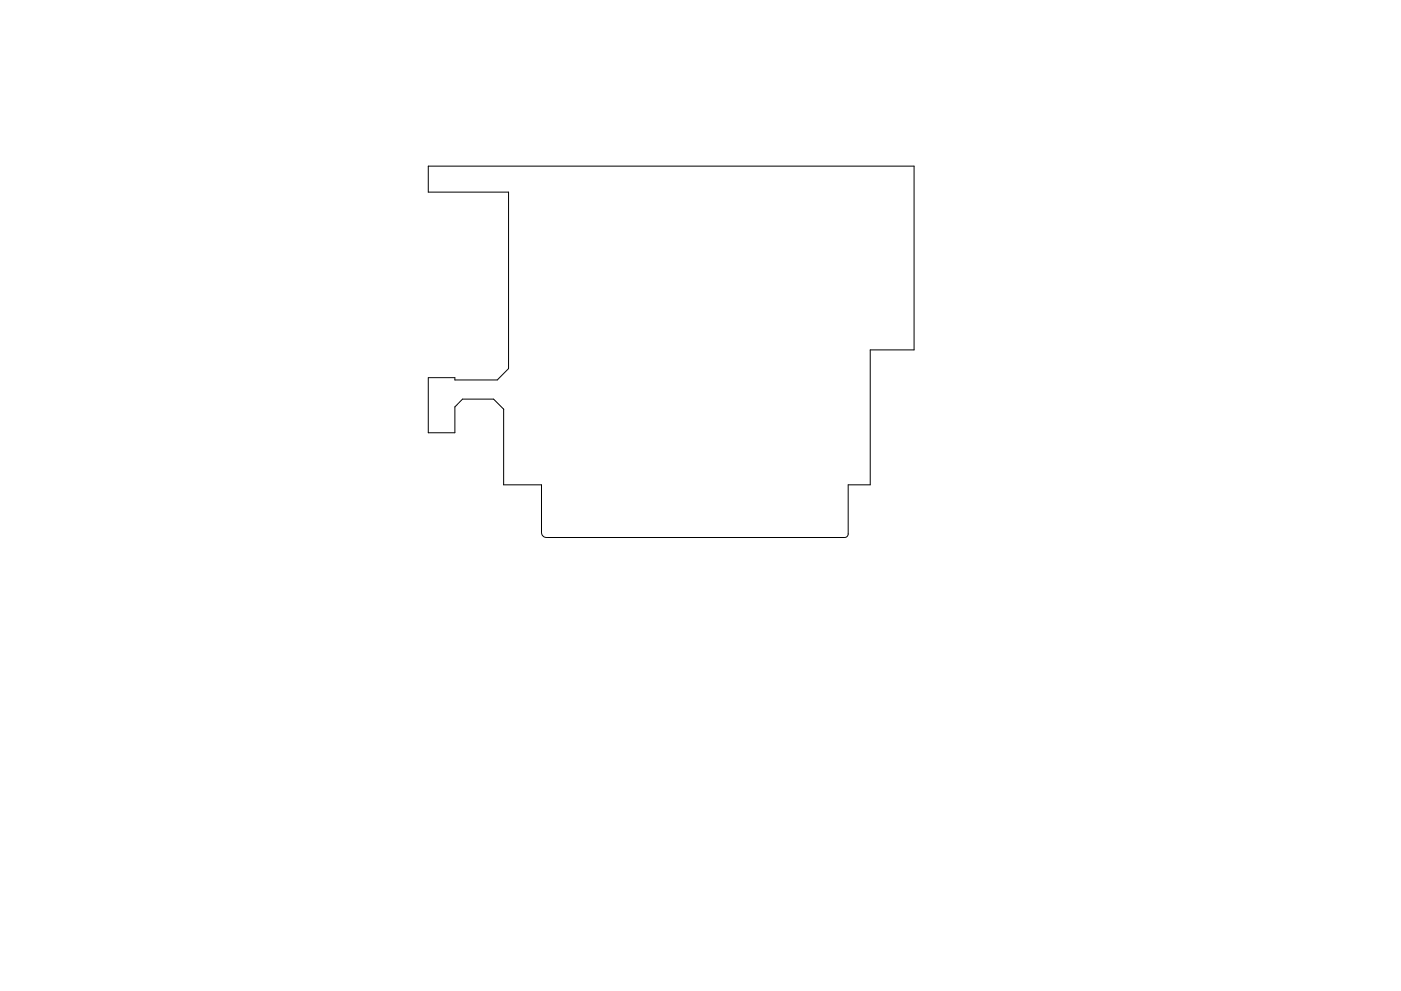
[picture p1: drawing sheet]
<svg xmlns="http://www.w3.org/2000/svg" width="297mm" height="210mm" viewBox="0 0 297 210" stroke-linecap="round" stroke-linejoin="round" font-family="sans-serif">
<path d="M90.8 35.2h103v39h-9.3v28.7h-4.7v10.4a.76 .76 0 0 1-.7 .7h-63.3a1.07 1.07 0 0 1-1-1.1v-10h-8v-16.1l-2.2-2.1h-6.5l-1.7 1.6v5.5h-5.6v-11.7h5.6v.5h9l2.4-2.4v-37.4h-17z" fill="none" stroke="#000" stroke-width=".21"/>
</svg>
